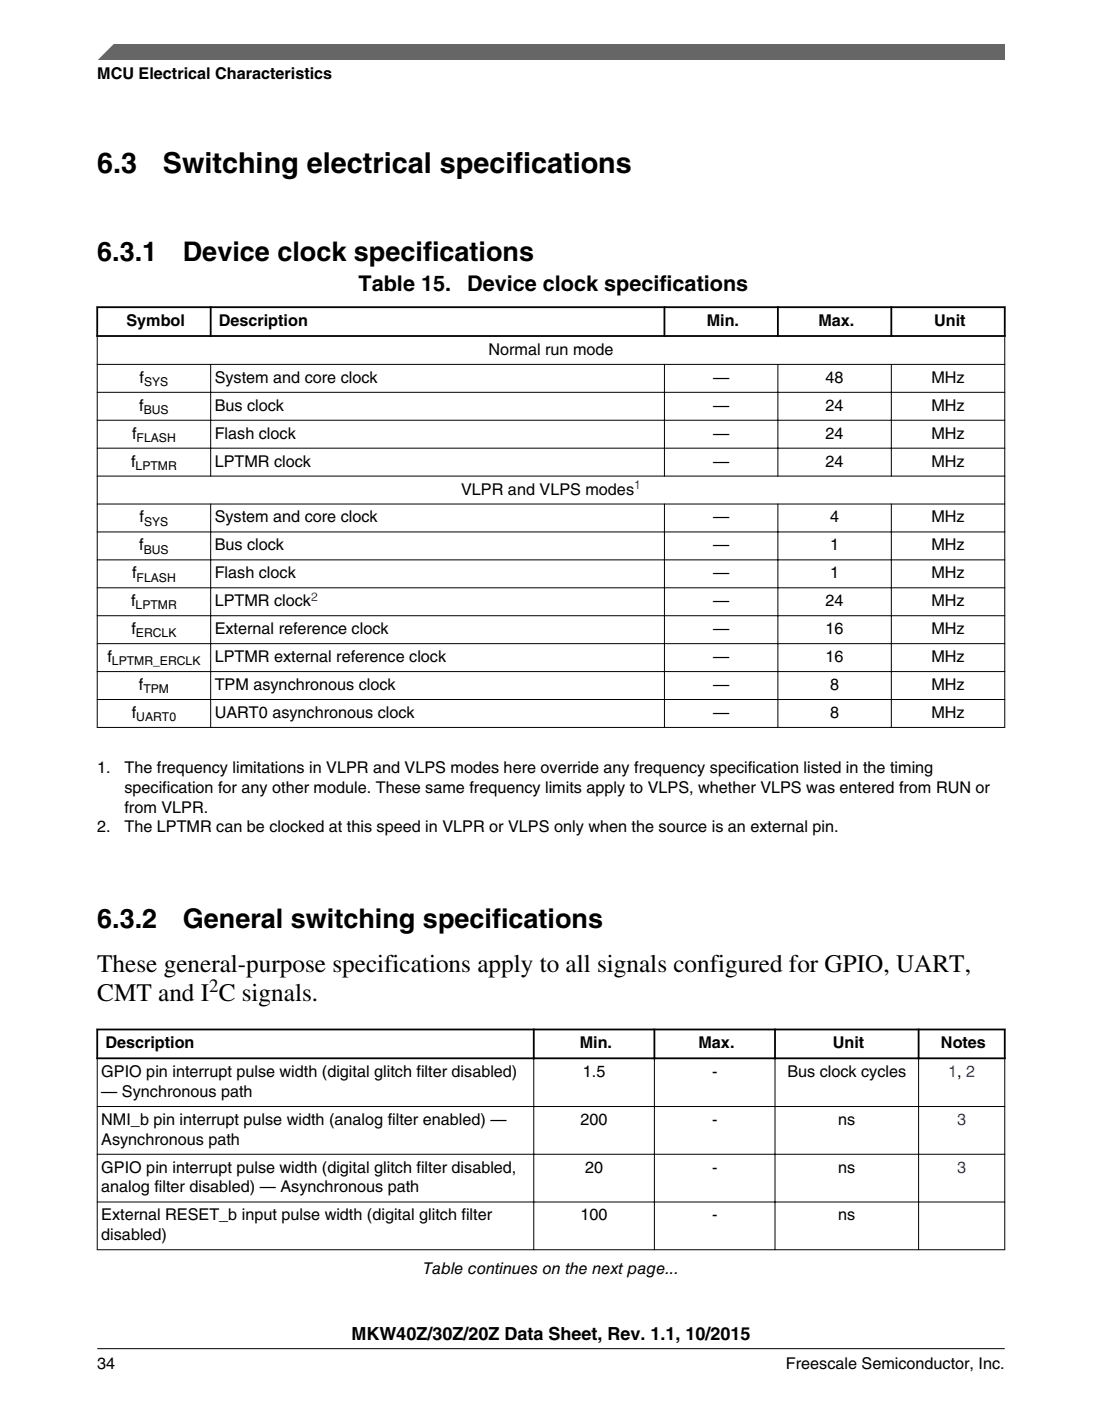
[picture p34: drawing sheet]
<svg xmlns="http://www.w3.org/2000/svg" width="216mm" height="274mm" viewBox="0 0 216 274" stroke-linecap="round" stroke-linejoin="round" font-family="sans-serif">
<defs><g id="words">
<g font-size="5.6">
<text x="19" y="33.8">6.3</text>
<text x="31.9" y="33.8">Switching electrical specifications</text>
</g>
<g font-size="5.3">
<text x="19" y="51.2">6.3.1</text>
<text x="35.8" y="51.2">Device clock specifications</text>
<text x="19" y="181.7">6.3.2</text>
<text x="35.8" y="181.7">General switching specifications</text>
</g>
<g font-size="4.9">
<text x="19.1" y="190.3">These general-purpose specifications apply to all signals configured for GPIO, UART,</text>
<text x="19.1" y="195.9">CMT and I C signals.</text>
</g>
<g font-size="4.2">
<text x="70.3" y="56.9">Table 15.</text>
<text x="91.5" y="56.9">Device clock specifications</text>
</g>
<text font-size="3.7" x="41" y="194.3">2</text>
<text font-size="3.5" x="68.8" y="262.3">MKW40Z/30Z/20Z Data Sheet, Rev. 1.1, 10/2015</text>
<g font-size="3.2">
<text x="19" y="15.5">MCU Electrical Characteristics</text>
<text x="24.8" y="63.8">Symbol</text>
<text x="42.9" y="63.8">Description</text>
<text x="138.5" y="63.8">Min.</text>
<text x="160.3" y="63.8">Max.</text>
<text x="183" y="63.8">Unit</text>
<text x="95.7" y="69.5">Normal run mode</text>
<text x="27.3" y="75">f</text>
<text x="42.1" y="75">System and core clock</text>
<text x="139.7" y="75">—</text>
<text x="161.7" y="75">48</text>
<text x="182.5" y="75">MHz</text>
<text x="27.3" y="80.4">f</text>
<text x="42.1" y="80.4">Bus clock</text>
<text x="139.7" y="80.4">—</text>
<text x="161.7" y="80.4">24</text>
<text x="182.5" y="80.4">MHz</text>
<text x="25.9" y="85.9">f</text>
<text x="42.1" y="85.9">Flash clock</text>
<text x="139.7" y="85.9">—</text>
<text x="161.7" y="85.9">24</text>
<text x="182.5" y="85.9">MHz</text>
<text x="25.7" y="91.4">f</text>
<text x="42.1" y="91.4">LPTMR clock</text>
<text x="139.7" y="91.4">—</text>
<text x="161.7" y="91.4">24</text>
<text x="182.5" y="91.4">MHz</text>
<text x="90.3" y="96.8">VLPR and VLPS modes</text>
<text x="27.3" y="107.8">f</text>
<text x="27.3" y="102.3">f</text>
<text x="42.1" y="102.3">System and core clock</text>
<text x="42.1" y="107.8">Bus clock</text>
<text x="139.7" y="102.3">—</text>
<text x="139.7" y="107.8">—</text>
<text x="162.6" y="102.3">4</text>
<text x="162.6" y="107.8">1</text>
<text x="182.5" y="102.3">MHz</text>
<text x="182.5" y="107.8">MHz</text>
<text x="25.9" y="113.2">f</text>
<text x="42.1" y="113.2">Flash clock</text>
<text x="139.7" y="113.2">—</text>
<text x="162.6" y="113.2">1</text>
<text x="182.5" y="113.2">MHz</text>
<text x="25.7" y="118.7">f</text>
<text x="42.1" y="118.7">LPTMR clock</text>
<text x="139.7" y="118.7">—</text>
<text x="161.7" y="118.7">24</text>
<text x="182.5" y="118.7">MHz</text>
<text x="25.8" y="124.2">f</text>
<text x="42.1" y="124.2">External reference clock</text>
<text x="139.7" y="124.2">—</text>
<text x="161.7" y="124.2">16</text>
<text x="182.5" y="124.2">MHz</text>
<text x="21.1" y="129.6">f</text>
<text x="42.1" y="129.6">LPTMR external reference clock</text>
<text x="139.7" y="129.6">—</text>
<text x="161.7" y="129.6">16</text>
<text x="182.5" y="129.6">MHz</text>
<text x="27.2" y="135.1">f</text>
<text x="42.1" y="135.1">TPM asynchronous clock</text>
<text x="139.7" y="135.1">—</text>
<text x="162.6" y="135.1">8</text>
<text x="182.5" y="135.1">MHz</text>
<text x="25.8" y="140.6">f</text>
<text x="42.1" y="140.6">UART0 asynchronous clock</text>
<text x="139.7" y="140.6">—</text>
<text x="162.6" y="140.6">8</text>
<text x="182.5" y="140.6">MHz</text>
<text x="19" y="151.3">1.</text>
<text x="24.4" y="151.3">The frequency limitations in VLPR and VLPS modes here override any frequency specification listed in the timing</text>
<text x="24.4" y="155.2">specification for any other module. These same frequency limits apply to VLPS, whether VLPS was entered from RUN or</text>
<text x="24.4" y="159.1">from VLPR.</text>
<text x="19.1" y="163">2.</text>
<text x="24.4" y="163">The LPTMR can be clocked at this speed in VLPR or VLPS only when the source is an external pin.</text>
<text x="20.6" y="205.3">Description</text>
<text x="113.6" y="205.3">Min.</text>
<text x="136.8" y="205.3">Max.</text>
<text x="163.2" y="205.3">Unit</text>
<text x="184.4" y="205.3">Notes</text>
<text x="19.8" y="210.9">GPIO pin interrupt pulse width (digital glitch filter disabled)</text>
<text x="19.8" y="214.8">— Synchronous path</text>
<text x="114.2" y="210.9">1.5</text>
<text x="139.5" y="210.9">-</text>
<text x="154.3" y="210.9">Bus clock cycles</text>
<text x="19.8" y="220.3">NMI_b pin interrupt pulse width (analog filter enabled) —</text>
<text x="113.7" y="220.3">200</text>
<text x="139.5" y="220.3">-</text>
<text x="164.2" y="220.3">ns</text>
<text x="19.8" y="224.1">Asynchronous path</text>
<text x="19.8" y="229.6">GPIO pin interrupt pulse width (digital glitch filter disabled,</text>
<text x="19.8" y="233.5">analog filter disabled) — Asynchronous path</text>
<text x="114.6" y="229.6">20</text>
<text x="139.5" y="229.6">-</text>
<text x="164.2" y="229.6">ns</text>
<text x="19.8" y="239">External RESET_b input pulse width (digital glitch filter</text>
<text x="113.7" y="239">100</text>
<text x="139.5" y="239">-</text>
<text x="164.2" y="239">ns</text>
<text x="19.8" y="242.8">disabled)</text>
<text x="82.9" y="249.4">Table continues on the next page...</text>
<text x="19.1" y="268">34</text>
<text x="154" y="268">Freescale Semiconductor, Inc.</text>
</g>
<g font-size="3.2" fill="#00f">
<text x="185.8" y="210.9">1, 2</text>
<text x="187.5" y="220.3">3</text>
<text x="187.5" y="229.6">3</text>
</g>
<g font-size="2.4">
<text x="28.2" y="75.6">SYS</text>
<text x="28.2" y="81.1">BUS</text>
<text x="26.8" y="86.5">FLASH</text>
<text x="26.6" y="92">LPTMR</text>
<text x="28.2" y="102.9">SYS</text>
<text x="26.8" y="113.9">FLASH</text>
<text x="28.2" y="108.4">BUS</text>
<text x="26.6" y="119.3">LPTMR</text>
<text x="26.6" y="124.8">ERCLK</text>
<text x="21.9" y="130.3">LPTMR_ERCLK</text>
<text x="28.1" y="135.7">TPM</text>
<text x="26.7" y="141.2">UART0</text>
</g>
<g font-size="2.4" fill="#00f">
<text x="124.2" y="95.8">1</text>
<text x="60.9" y="117.6">2</text>
</g>
</g></defs>
<path d="M19 60v6M41.3 60v6M130.2 60v6M152.4 60v6M174.6 60v6M196.8 60v6M18.9 60.1h178.1M18.9 65.8h178.1" fill="none" stroke="#000" stroke-width=".35"/>
<g fill="none" stroke="#000" stroke-width=".2">
<path d="M19 71.3h177.9M19 76.8h177.9M19 65.9v76.6M41.3 71.3v22M130.2 71.3v22M152.4 71.3v22M174.6 71.3v22M196.8 65.9v76.6M19 82.3h177.9M19 87.8h177.9M19 93.2h177.9M19 98.7h177.9"/>
<path d="M41.3 98.6v43.9M130.2 98.6v43.9M152.4 98.6v43.9M174.6 98.6v43.9M19 104.2h177.9M19 109.6h177.9M19 115.1h177.9M19 120.6h177.9M19 126h177.9M19 131.5h177.9M19 137h177.9M19 142.4h177.9"/>
</g>
<g fill="#fff">
<path d="M19.1 201.6h177.8v48.8h-177.8z" fill-rule="evenodd"/>
<path d="M19.2 201.8h85.2v5.2h-85.2z" fill-rule="evenodd"/>
<path d="M104.8 201.8h23.2v5.2h-23.2z" fill-rule="evenodd"/>
<path d="M128.4 201.8h23.3v5.2h-23.3z" fill-rule="evenodd"/>
<path d="M152 201.8h27.8v5.2h-27.8z" fill-rule="evenodd"/>
<path d="M180.1 201.8h16.6v5.2h-16.6z" fill-rule="evenodd"/>
<path d="M19.1 207.4h85.4v9.2h-85.4z" fill-rule="evenodd"/>
<path d="M104.7 207.4h23.4v9.2h-23.4z" fill-rule="evenodd"/>
<path d="M128.3 207.4h23.4v9.2h-23.4z" fill-rule="evenodd"/>
<path d="M151.9 207.4h28v9.2h-28z" fill-rule="evenodd"/>
<path d="M180.1 207.4h16.7v9.2h-16.7z" fill-rule="evenodd"/>
<path d="M19.1 216.7h85.4v9.2h-85.4z" fill-rule="evenodd"/>
<path d="M104.7 216.7h23.4v9.2h-23.4z" fill-rule="evenodd"/>
<path d="M128.3 216.7h23.4v9.2h-23.4z" fill-rule="evenodd"/>
<path d="M151.9 216.7h28v9.2h-28z" fill-rule="evenodd"/>
<path d="M180.1 216.7h16.7v9.2h-16.7z" fill-rule="evenodd"/>
<path d="M19.1 226.1h85.4v9.2h-85.4z" fill-rule="evenodd"/>
<path d="M104.7 226.1h23.4v9.2h-23.4z" fill-rule="evenodd"/>
<path d="M128.3 226.1h23.4v9.2h-23.4z" fill-rule="evenodd"/>
<path d="M151.9 226.1h28v9.2h-28z" fill-rule="evenodd"/>
<path d="M180.1 226.1h16.7v9.2h-16.7z" fill-rule="evenodd"/>
<path d="M19.1 235.4h85.4v9.2h-85.4z" fill-rule="evenodd"/>
<path d="M104.7 235.4h23.4v9.2h-23.4z" fill-rule="evenodd"/>
<path d="M128.3 235.4h23.4v9.2h-23.4z" fill-rule="evenodd"/>
<path d="M151.9 235.4h28v9.2h-28z" fill-rule="evenodd"/>
<path d="M180.1 235.4h16.7v9.2h-16.7z" fill-rule="evenodd"/>
</g>
<path d="M18.9 201.6h178.1M18.9 207.2h178.1M19 201.4v6M104.6 201.4v6M128.2 201.4v6M151.8 201.4v6M180 201.4v6M196.9 201.4v6" fill="none" stroke="#000" stroke-width=".35"/>
<path d="M19 216.7h177.9M19 207.4v37.4M104.6 207v37.8M128.2 207v37.8M151.8 207v37.8M180 207v37.8M196.9 207.4v37.4M19 226h177.9M19 235.4h177.9M19 244.7h177.9" fill="none" stroke="#000" stroke-width=".2"/>
<path d="M19 11.7l5.7-3.1 172.2 .1v3z" fill="#666"/>
<path d="M22.5 8.6l-3.1 3.1" fill="none" stroke="#666" stroke-width=".28"/>
<path d="M19 264.1h177.8" fill="none" stroke="#000" stroke-width=".2"/>
<use href="#words"/>
</svg>
